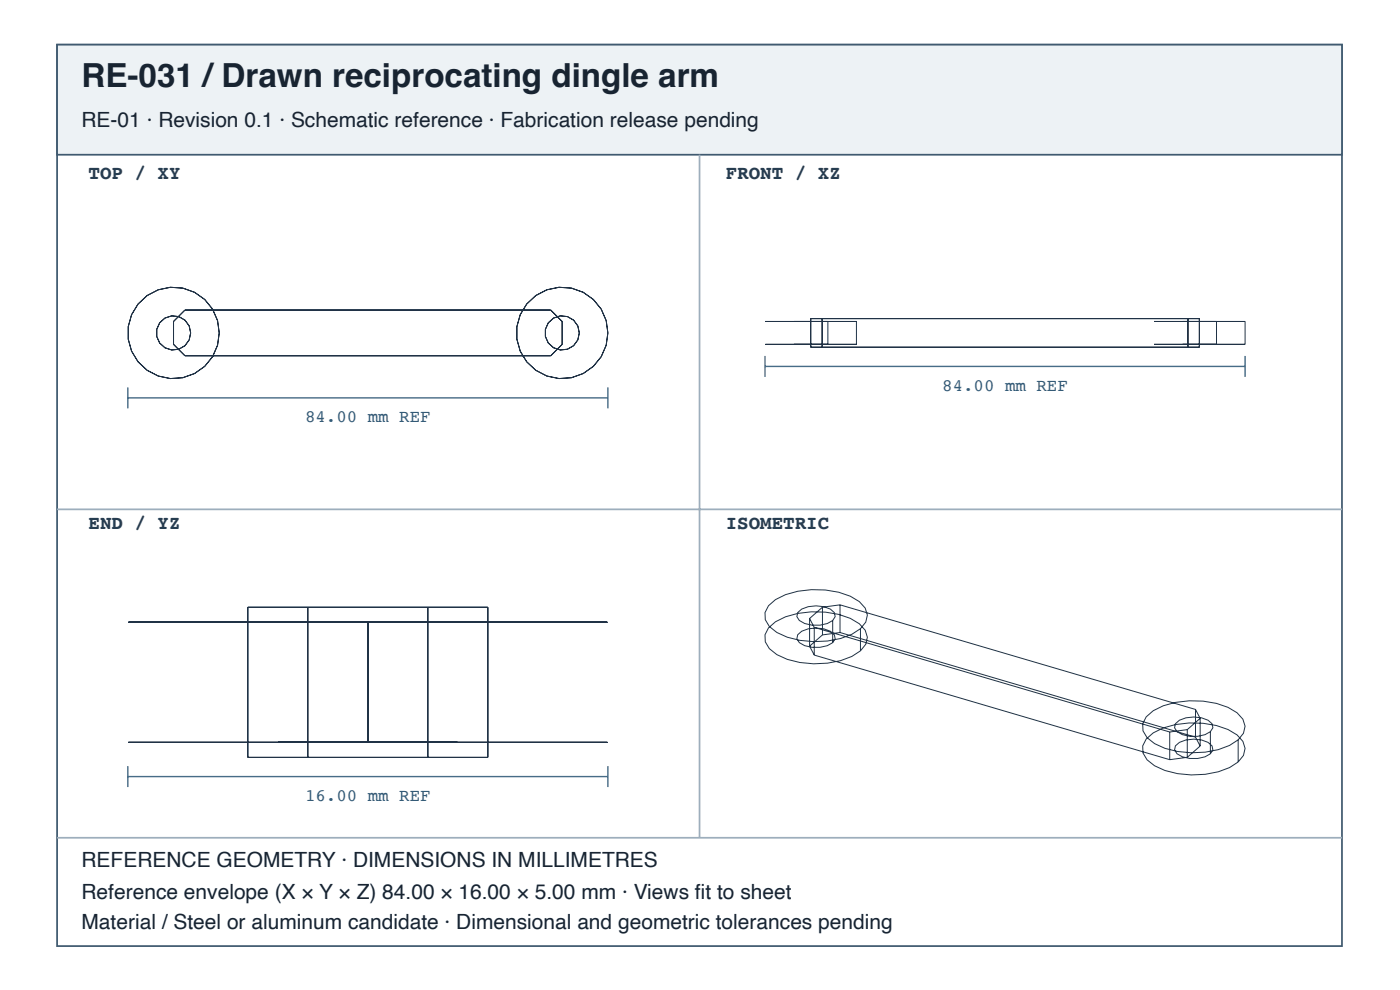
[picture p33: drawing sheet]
<svg xmlns="http://www.w3.org/2000/svg" width="297mm" height="210mm" viewBox="0 0 297 210" stroke-linecap="round" stroke-linejoin="round" font-family="sans-serif">
<defs><g id="words">
<text font-size="7" fill="#182431" x="17.3" y="18.4">RE-031 /Drawn reciprocating dingle arm</text>
<g font-size="4.4" fill="#182431">
<text x="17.3" y="26.9">RE-01 · Revision 0.1 · Schematic reference · Fabrication release pending</text>
<text x="17.3" y="183.9">REFERENCE GEOMETRY · DIMENSIONS IN MILLIMETRES</text>
<text x="17.3" y="190.6">Reference envelope (X × Y × Z) 84.00 × 16.00 × 5.00 mm · Views fi t to sheet</text>
<text x="17.3" y="196.9">Material / Steel or aluminum candidate · Dimensional and geometric tolerances pending</text>
</g>
<g font-size="4.1" fill="#263d52">
<text x="18.8" y="38">TOP / XY</text>
<text x="154" y="38">FRONT / XZ</text>
<text x="18.8" y="112.1">END / YZ</text>
<text x="154" y="112.1">ISOMETRIC</text>
</g>
<g font-size="3.7" fill="#335b78">
<text x="199.9" y="82.9">84.00 mm REF</text>
<text x="64.7" y="89.5">84.00 mm REF</text>
<text x="64.7" y="169.8">16.00 mm REF</text>
</g>
</g></defs>
<path d="M12.1 9.5h272.6v191.1h-272.6z" fill="none" stroke="#405a70" stroke-width=".37"/>
<path d="M12.1 9.5h272.6v23.3h-272.6z" fill="#edf2f5"/>
<path d="M12.1 9.5h272.6v23.3h-272.6z" fill="none" stroke="#405a70" stroke-width=".37"/>
<path d="M148.4 32.8v144.8M12.1 108h272.6M12.1 177.6h272.6" fill="none" stroke="#9daebc" stroke-width=".37"/>
<g fill="none" stroke="#203246" stroke-width=".21">
<path d="M36.8 68.2l2.4-2.5h77.6l2.5 2.5v4.8l-2.5 2.4h-77.6l-2.4-2.4zM162.4 68.2h19.3zM162.4 73h19.3zM168.4 68.2h7.2zM168.4 73h7.2zM172 67.6h82.4v6h-82.4zM174.4 67.6v6M175.6 68.2v4.8M181.7 68.2v4.8M244.8 68.2h19.3zM244.8 73h19.3zM250.9 68.2h7.2z"/>
<path d="M250.9 73h7.2zM252 67.6v6M258.1 68.2v4.8M264.1 68.2v4.8M27.2 131.9h101.6zM52.6 128.7h50.9v31.9h-50.9zM59 131.9h38zM65.3 128.7v31.9M78 131.9v25.5M90.8 128.7v31.9M163 128.4a12.9 12.9 0 0 1 9.2-3.4 16.1 16.1 0 0 1 10.1 2.5 3.4 3.4 0 0 1 .2 5.8 15.4 15.4 0 0 1-9.9 2.7 13.7 13.7 0 0 1-9.4-3.2l-.8-1.4-.1-1.5zM163 133.1a12.9 12.9 0 0 1 9.2-3.4 16.1 16.1 0 0 1 10.1 2.5 3.4 3.4 0 0 1 .2 5.8 15.4 15.4 0 0 1-9.9 2.7 13.7 13.7 0 0 1-9.4-3.2l-.8-1.4-.1-1.5z"/>
<path d="M169.2 129.9a6 6 0 0 1 7-.8l.8 .8 .2 .8-.5 .9a6.5 6.5 0 0 1-7.1-.1l-.5-.8zM169.2 134.6a6 6 0 0 1 7-.8l.8 .8 .2 .8-.5 .9a6.5 6.5 0 0 1-7.1-.1l-.5-.8zM171.8 131.1v5.9M171.8 137l.9 1.9M171.8 131.1l.9 1.9M172.7 133v5.9M172.7 138.9l75.5 22.2M172.7 133l75.5 22.2M174.5 128.7v5.9M174.5 134.6l-2.7 2.4M174.5 128.7l-2.7 2.4M176.7 131.6v4.7"/>
<path d="M178.2 128.2v5.9M178.2 134.1l75.4 22.2M178.2 128.2l75.4 22.2M178.2 134.1l-3.7 .5M178.2 128.2l-3.7 .5M182.5 133.3v4.7M27.2 157.4h101.6zM59 157.4h38zM243.2 152a12.9 12.9 0 0 1 9.1-3.4 16.1 16.1 0 0 1 10.1 2.5 3.4 3.4 0 0 1 .3 5.8 15.3 15.3 0 0 1-10 2.7 13.6 13.6 0 0 1-9.4-3.2l-.8-1.5-.1-1.5zM243.2 156.7a12.9 12.9 0 0 1 9.1-3.4 16 16 0 0 1 10.1 2.5 3.4 3.4 0 0 1 .3 5.7 15.4 15.4 0 0 1-10 2.8 13.7 13.7 0 0 1-9.4-3.2l-.8-1.5-.1-1.5zM248.2 155.2v5.9M249.4 153.4a6 6 0 0 1 6.9-.7l.8 .7 .2 .9-.5 .8a6.5 6.5 0 0 1-7.1 0l-.5-.8z"/>
<path d="M249.4 158.1a6 6 0 0 1 6.9-.7l.8 .7 .2 .9-.5 .8a6.5 6.5 0 0 1-7.1 0l-.5-.8zM251.9 154.7v5.9M251.9 154.7l-3.7 .5M253.6 150.4v5.9M253.6 156.3l1 1.9M253.6 150.4l1 1.9M254.6 152.3v5.9M254.6 158.2l-2.7 2.4M254.6 152.3l-2.7 2.4M256.8 155.1v4.7M262.7 156.9v4.6M251.9 160.6l-3.7 .5"/>
<circle cx="36.8" cy="70.6" r="3.6"/>
<circle cx="36.8" cy="70.6" r="9.7"/>
<circle cx="119.3" cy="70.6" r="3.6"/>
<circle cx="119.3" cy="70.6" r="9.7"/>
</g>
<path d="M162.3 75.5v4.4M162.3 77.7h101.8M264.1 75.5v4.4M27.1 82.1v4.5M27.1 84.4h101.9M129 82.1v4.5M27.1 162.4v4.5M27.1 164.6h101.9M129 162.4v4.5" fill="none" stroke="#466b86" stroke-width=".3"/>
<use href="#words"/>
</svg>
